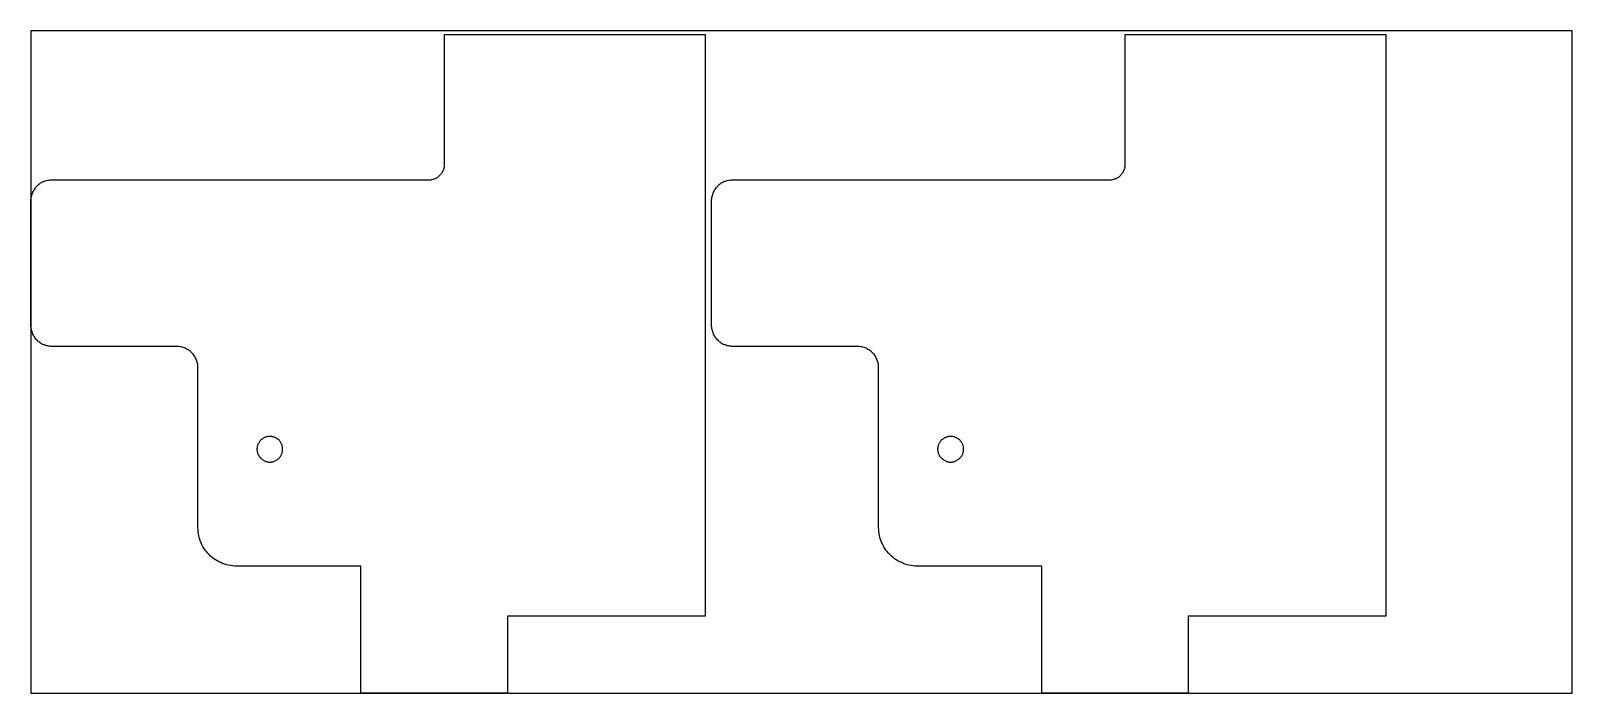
# Model space of a CAD drawing. Header units: metres. Extents: x 0 to 1200, y 0 to 516.
import ezdxf

# ---------------------------------------------------------------- set-up
doc = ezdxf.new("R2010")
doc.units = ezdxf.units.M
for name, color, linetype in [('HOLES', 1, 'Continuous'), ('MATERIAL', 8, 'Continuous'), ('PART', 3, 'Continuous')]:
    doc.layers.add(name, color=color, linetype=linetype)

msp = doc.modelspace()

# ---------------------------------------------------------------- linework, layer by layer
at = {"layer": 'HOLES'}
for points in [[(196, 190), (196, 190.5), (196, 191), (196, 191.5), (196, 192.25), (195.75, 192.75), (195.5, 193.25), (195.5, 193.75), (195.25, 194.25), (195, 194.5), (194.75, 195), (194.5, 195.5), (194.25, 196), (193.75, 196.25), (193.5, 196.75), (193.25, 197.25), (192.75, 197.5), (192.5, 197.75), (192, 198.25), (191.5, 198.5), (191, 198.75), (190.75, 199), (190.25, 199.25), (189.75, 199.5), (189.25, 199.5), (188.75, 199.75), (188.25, 199.75), (187.75, 200), (187.25, 200), (186.5, 200), (186, 200), (185.5, 200), (185, 200), (184.5, 200), (184, 199.75), (183.5, 199.75), (183, 199.5), (182.5, 199.5), (182, 199.25), (181.5, 199), (181, 198.75), (180.75, 198.5), (180.25, 198.25), (179.75, 197.75), (179.5, 197.5), (179, 197.25), (178.75, 196.75), (178.25, 196.25), (178, 196), (177.75, 195.5), (177.5, 195), (177.25, 194.5), (177, 194.25), (176.75, 193.75), (176.5, 193.25), (176.5, 192.75), (176.25, 192.25), (176.25, 191.5), (176.25, 191), (176, 190.5), (176, 190), (176, 189.5), (176.25, 189), (176.25, 188.5), (176.25, 188), (176.5, 187.5), (176.5, 187), (176.75, 186.5), (177, 186), (177.25, 185.5), (177.5, 185), (177.75, 184.5), (178, 184.25), (178.25, 183.75), (178.75, 183.25), (179, 183), (179.5, 182.75), (179.75, 182.25), (180.25, 182), (180.75, 181.75), (181, 181.5), (181.5, 181.25), (182, 181), (182.5, 180.75), (183, 180.5), (183.5, 180.5), (184, 180.25), (184.5, 180.25), (185, 180), (185.5, 180), (186, 180), (186.5, 180), (187.25, 180), (187.75, 180.25), (188.25, 180.25), (188.75, 180.5), (189.25, 180.5), (189.75, 180.75), (190.25, 181), (190.75, 181.25), (191, 181.5), (191.5, 181.75), (192, 182), (192.5, 182.25), (192.75, 182.75), (193.25, 183), (193.5, 183.25), (193.75, 183.75), (194.25, 184.25), (194.5, 184.5), (194.75, 185), (195, 185.5), (195.25, 186), (195.5, 186.5), (195.5, 187), (195.75, 187.5), (196, 188), (196, 188.5), (196, 189), (196, 189.5), (196, 190)], [(726, 190), (726, 190.5), (726, 191), (726, 191.5), (726, 192.25), (725.75, 192.75), (725.5, 193.25), (725.5, 193.75), (725.25, 194.25), (725, 194.5), (724.75, 195), (724.5, 195.5), (724.25, 196), (723.75, 196.25), (723.5, 196.75), (723.25, 197.25), (722.75, 197.5), (722.5, 197.75), (722, 198.25), (721.5, 198.5), (721, 198.75), (720.75, 199), (720.25, 199.25), (719.75, 199.5), (719.25, 199.5), (718.75, 199.75), (718.25, 199.75), (717.75, 200), (717.25, 200), (716.5, 200), (716, 200), (715.5, 200), (715, 200), (714.5, 200), (714, 199.75), (713.5, 199.75), (713, 199.5), (712.5, 199.5), (712, 199.25), (711.5, 199), (711, 198.75), (710.75, 198.5), (710.25, 198.25), (709.75, 197.75), (709.5, 197.5), (709, 197.25), (708.75, 196.75), (708.25, 196.25), (708, 196), (707.75, 195.5), (707.5, 195), (707.25, 194.5), (707, 194.25), (706.75, 193.75), (706.5, 193.25), (706.5, 192.75), (706.25, 192.25), (706.25, 191.5), (706.25, 191), (706, 190.5), (706, 190), (706, 189.5), (706.25, 189), (706.25, 188.5), (706.25, 188), (706.5, 187.5), (706.5, 187), (706.75, 186.5), (707, 186), (707.25, 185.5), (707.5, 185), (707.75, 184.5), (708, 184.25), (708.25, 183.75), (708.75, 183.25), (709, 183), (709.5, 182.75), (709.75, 182.25), (710.25, 182), (710.75, 181.75), (711, 181.5), (711.5, 181.25), (712, 181), (712.5, 180.75), (713, 180.5), (713.5, 180.5), (714, 180.25), (714.5, 180.25), (715, 180), (715.5, 180), (716, 180), (716.5, 180), (717.25, 180), (717.75, 180.25), (718.25, 180.25), (718.75, 180.5), (719.25, 180.5), (719.75, 180.75), (720.25, 181), (720.75, 181.25), (721, 181.5), (721.5, 181.75), (722, 182), (722.5, 182.25), (722.75, 182.75), (723.25, 183), (723.5, 183.25), (723.75, 183.75), (724.25, 184.25), (724.5, 184.5), (724.75, 185), (725, 185.5), (725.25, 186), (725.5, 186.5), (725.5, 187), (725.75, 187.5), (726, 188), (726, 188.5), (726, 189), (726, 189.5), (726, 190)]]:
    msp.add_lwpolyline(points, close=True, dxfattribs=at)
at = {"layer": 'MATERIAL'}
msp.add_lwpolyline([(0, 0), (1200, 0), (1200, 516), (0, 516)], close=True, dxfattribs=at)
at = {"layer": 'PART'}
for points in [[(322, 513), (525, 513), (525, 60), (371, 60), (371, 0), (257, 0), (257, 99), (160, 99), (158.5, 99), (157, 99.25), (155.5, 99.5), (153.75, 99.75), (152.25, 100), (150.75, 100.5), (149.25, 101), (148, 101.75), (146.5, 102.25), (145, 103), (143.75, 104), (142.5, 104.75), (141.25, 105.75), (140, 106.75), (139, 107.75), (137.75, 109), (136.75, 110.25), (135.75, 111.5), (135, 112.75), (134, 114), (133.25, 115.5), (132.75, 116.75), (132, 118.25), (131.5, 119.75), (131, 121.25), (130.75, 122.75), (130.5, 124.25), (130.25, 126), (130.25, 127.5), (130, 129), (130, 253.5), (130, 254.5), (130, 255.25), (130, 256.25), (129.75, 257), (129.5, 257.75), (129.25, 258.75), (129, 259.5), (128.75, 260.25), (128.25, 261), (128, 261.75), (127.5, 262.5), (127, 263.25), (126.5, 264), (125.75, 264.5), (125.25, 265.25), (124.75, 265.75), (124, 266.5), (123.25, 267), (122.5, 267.5), (121.75, 267.75), (121, 268.25), (120.25, 268.75), (119.5, 269), (118.75, 269.25), (117.75, 269.5), (117, 269.75), (116.25, 269.75), (115.25, 270), (114.5, 270), (113.5, 270), (16.5, 270), (15.75, 270), (15, 270.25), (14, 270.25), (13.25, 270.5), (12.25, 270.5), (11.5, 270.75), (10.75, 271.25), (10, 271.5), (9, 271.75), (8.25, 272.25), (7.5, 272.75), (7, 273.25), (6.25, 273.75), (5.5, 274.25), (5, 275), (4.25, 275.5), (3.75, 276.25), (3.25, 276.75), (2.75, 277.5), (2.25, 278.25), (2, 279), (1.5, 279.75), (1.25, 280.75), (1, 281.5), (0.75, 282.25), (0.5, 283.25), (0.25, 284), (0.25, 284.75), (0, 285.75), (0, 286.5), (0, 383.5), (0, 384.5), (0.25, 385.25), (0.25, 386.25), (0.5, 387), (0.75, 387.75), (1, 388.75), (1.25, 389.5), (1.5, 390.25), (2, 391), (2.25, 391.75), (2.75, 392.5), (3.25, 393.25), (3.75, 394), (4.25, 394.5), (5, 395.25), (5.5, 395.75), (6.25, 396.5), (7, 397), (7.5, 397.5), (8.25, 397.75), (9, 398.25), (10, 398.75), (10.75, 399), (11.5, 399.25), (12.25, 399.5), (13.25, 399.75), (14, 399.75), (15, 400), (15.75, 400), (16.5, 400), (310, 400), (310.75, 400), (311.25, 400), (312, 400.25), (312.5, 400.25), (313.25, 400.5), (313.75, 400.75), (314.5, 400.75), (315, 401), (315.5, 401.25), (316, 401.75), (316.75, 402), (317.25, 402.25), (317.75, 402.75), (318.25, 403.25), (318.5, 403.5), (319, 404), (319.5, 404.5), (319.75, 405), (320.25, 405.5), (320.5, 406), (320.75, 406.5), (321, 407.25), (321.25, 407.75), (321.5, 408.25), (321.75, 409), (321.75, 409.5), (322, 410.25), (322, 410.75), (322, 411.5), (322, 412), (322, 513)], [(852, 513), (1055, 513), (1055, 60), (901, 60), (901, 0), (787, 0), (787, 99), (690, 99), (688.5, 99), (687, 99.25), (685.5, 99.5), (683.75, 99.75), (682.25, 100), (680.75, 100.5), (679.25, 101), (678, 101.75), (676.5, 102.25), (675, 103), (673.75, 104), (672.5, 104.75), (671.25, 105.75), (670, 106.75), (669, 107.75), (667.75, 109), (666.75, 110.25), (665.75, 111.5), (665, 112.75), (664, 114), (663.25, 115.5), (662.75, 116.75), (662, 118.25), (661.5, 119.75), (661, 121.25), (660.75, 122.75), (660.5, 124.25), (660.25, 126), (660.25, 127.5), (660, 129), (660, 253.5), (660, 254.5), (660, 255.25), (660, 256.25), (659.75, 257), (659.5, 257.75), (659.25, 258.75), (659, 259.5), (658.75, 260.25), (658.25, 261), (658, 261.75), (657.5, 262.5), (657, 263.25), (656.5, 264), (655.75, 264.5), (655.25, 265.25), (654.75, 265.75), (654, 266.5), (653.25, 267), (652.5, 267.5), (651.75, 267.75), (651, 268.25), (650.25, 268.75), (649.5, 269), (648.75, 269.25), (647.75, 269.5), (647, 269.75), (646.25, 269.75), (645.25, 270), (644.5, 270), (643.5, 270), (546.5, 270), (545.75, 270), (545, 270.25), (544, 270.25), (543.25, 270.5), (542.25, 270.5), (541.5, 270.75), (540.75, 271.25), (540, 271.5), (539, 271.75), (538.25, 272.25), (537.5, 272.75), (537, 273.25), (536.25, 273.75), (535.5, 274.25), (535, 275), (534.25, 275.5), (533.75, 276.25), (533.25, 276.75), (532.75, 277.5), (532.25, 278.25), (532, 279), (531.5, 279.75), (531.25, 280.75), (531, 281.5), (530.75, 282.25), (530.5, 283.25), (530.25, 284), (530.25, 284.75), (530, 285.75), (530, 286.5), (530, 383.5), (530, 384.5), (530.25, 385.25), (530.25, 386.25), (530.5, 387), (530.75, 387.75), (531, 388.75), (531.25, 389.5), (531.5, 390.25), (532, 391), (532.25, 391.75), (532.75, 392.5), (533.25, 393.25), (533.75, 394), (534.25, 394.5), (535, 395.25), (535.5, 395.75), (536.25, 396.5), (537, 397), (537.5, 397.5), (538.25, 397.75), (539, 398.25), (540, 398.75), (540.75, 399), (541.5, 399.25), (542.25, 399.5), (543.25, 399.75), (544, 399.75), (545, 400), (545.75, 400), (546.5, 400), (840, 400), (840.75, 400), (841.25, 400), (842, 400.25), (842.5, 400.25), (843.25, 400.5), (843.75, 400.75), (844.5, 400.75), (845, 401), (845.5, 401.25), (846, 401.75), (846.75, 402), (847.25, 402.25), (847.75, 402.75), (848.25, 403.25), (848.5, 403.5), (849, 404), (849.5, 404.5), (849.75, 405), (850.25, 405.5), (850.5, 406), (850.75, 406.5), (851, 407.25), (851.25, 407.75), (851.5, 408.25), (851.75, 409), (851.75, 409.5), (852, 410.25), (852, 410.75), (852, 411.5), (852, 412), (852, 513)]]:
    msp.add_lwpolyline(points, close=True, dxfattribs=at)

doc.saveas('drawing.dxf')
